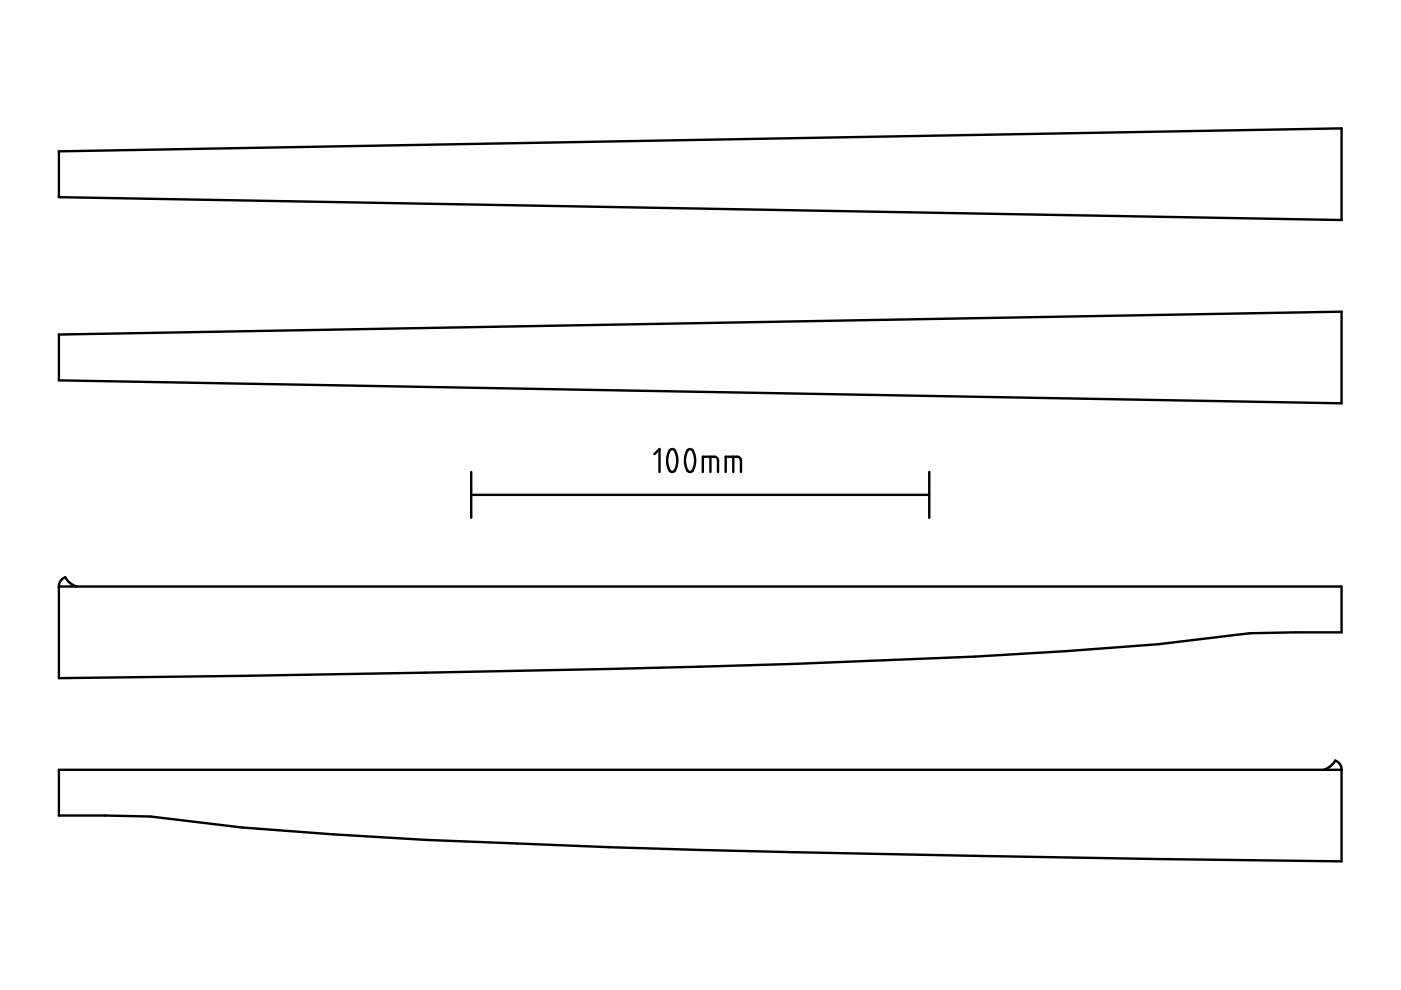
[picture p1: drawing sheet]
<svg xmlns="http://www.w3.org/2000/svg" width="297mm" height="210mm" viewBox="0 0 297 210" stroke-linecap="round" stroke-linejoin="round" font-family="sans-serif">
<g fill="none" stroke="#000" stroke-width=".51">
<path d="M12.5 32.1l271.9-4.9v19.5l-271.9-4.9zM12.5 70.9l271.9-4.8v19.4l-271.9-4.9zM138.7 96.3l1.1-1.1v4.9M142 95.5l.5-.3 .5 .2 .6 1.6v1.1l-.2 .9-.4 .9-.4 .2-.6-.3-.5-1.6v-1.4zM145.8 95.5l.5-.3 .6 .3 .5 1.6-.2 1.8-.4 1-.4 .2-.6-.3-.5-1.5v-1.5zM150.6 96.8v3.3M155.5 96.8v3.3M99.9 104.9h97.1M99.9 100.1v9.7M149 100.1v-3.3h2.6l.5 .3 .1 .4v2.6M153.9 100.1v-3.3h2.5l.5 .3 .2 .5v2.5M197 100.1v9.7"/>
<path d="M12.5 124.4l.2-1.1 .7-.7a.39 .39 0 0 1 .5-.1 .39 .39 0 0 1 .2 .4l.9 .8 1.3 .7M12.5 124.4h271.9v9.7l-19.4 .2-19.4 2.3a1580.8 1580.8 0 0 1-97.1 4.8l-58.3 1.2-77.7 1.2zM12.5 163.2h271.9v19.4l-77.7-1.1-38.8-.8-38.9-1.1-38.8-1.5-19.4-1.2-19.5-1.4-19.4-2.4-19.4-.2zM280.6 163.2l1.3-.6 1-1a.47 .47 0 0 1 .4-.3 .47 .47 0 0 1 .4 .3l.6 .8 .1 .8"/>
</g>
</svg>
